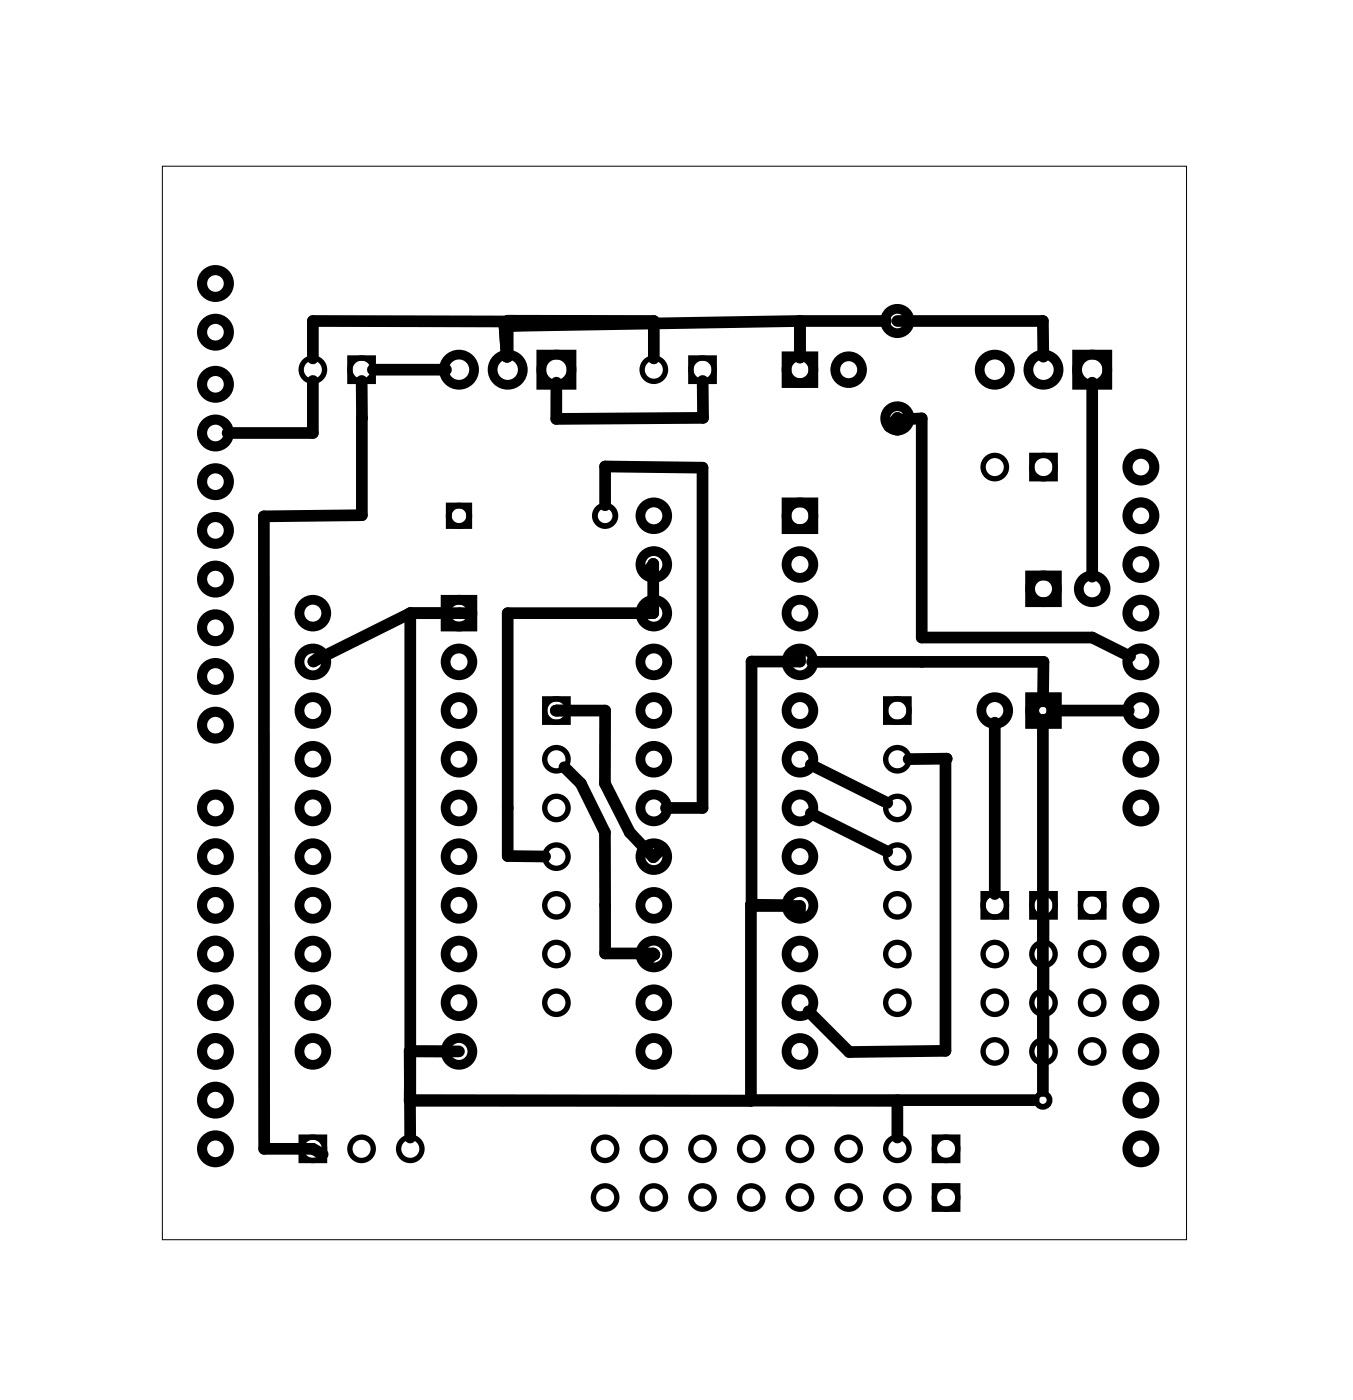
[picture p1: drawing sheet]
<svg xmlns="http://www.w3.org/2000/svg" width="71mm" height="73mm" viewBox="0 0 71 73" stroke-linecap="round" stroke-linejoin="round" font-family="sans-serif">
<path d="M8.5 8.7h53.4v56h-53.4z" fill="none" stroke="#000" stroke-width=".05"/>
<g fill="none" stroke="#000" stroke-width=".53">
<circle cx="11.2" cy="17.3" r=".7"/>
<circle cx="11.2" cy="14.8" r=".7"/>
<circle cx="11.2" cy="25.1" r=".7"/>
<circle cx="11.2" cy="37.8" r=".7"/>
<circle cx="11.2" cy="27.7" r=".7"/>
<circle cx="11.2" cy="30.2" r=".7"/>
<circle cx="11.2" cy="22.6" r=".7"/>
<circle cx="11.2" cy="32.7" r=".7"/>
<circle cx="11.2" cy="20" r=".7"/>
<circle cx="11.2" cy="35.3" r=".7"/>
<circle cx="59.5" cy="24.4" r=".7"/>
<circle cx="59.5" cy="37.1" r=".7"/>
<circle cx="59.5" cy="39.6" r=".7"/>
<circle cx="59.5" cy="26.9" r=".7"/>
<circle cx="59.5" cy="29.4" r=".7"/>
<circle cx="59.5" cy="34.5" r=".7"/>
<circle cx="59.5" cy="32" r=".7"/>
<circle cx="11.2" cy="47.2" r=".7"/>
<circle cx="11.2" cy="49.8" r=".7"/>
<circle cx="11.2" cy="54.8" r=".7"/>
<circle cx="11.2" cy="44.7" r=".7"/>
<circle cx="11.2" cy="52.3" r=".7"/>
<circle cx="11.2" cy="42.1" r=".7"/>
<circle cx="11.2" cy="59.9" r=".7"/>
<circle cx="11.2" cy="57.4" r=".7"/>
<circle cx="59.5" cy="49.8" r=".7"/>
<circle cx="59.5" cy="52.3" r=".7"/>
<circle cx="59.5" cy="54.8" r=".7"/>
<circle cx="59.5" cy="42.1" r=".7"/>
<circle cx="59.5" cy="47.2" r=".7"/>
<circle cx="59.5" cy="59.9" r=".7"/>
<circle cx="59.5" cy="57.4" r=".7"/>
</g>
<g fill="none" stroke="#000" stroke-width=".51">
<path d="M28.2 18.5h1.6v1.6h-1.6zM41 18.6h1.4v1.4h-1.4zM56.2 18.5h1.5v1.6h-1.5zM23.2 31.3h1.4v1.4h-1.4zM41 26.2h1.4v1.4h-1.4zM53.7 30h1.4v1.4h-1.4zM53.7 36.4h1.4v1.4h-1.4z"/>
<circle cx="23.9" cy="19.3" r=".79"/>
<circle cx="26.5" cy="19.3" r=".79"/>
<circle cx="29" cy="19.3" r=".79"/>
<circle cx="41.7" cy="19.3" r=".7"/>
<circle cx="44.3" cy="19.3" r=".7"/>
<circle cx="46.8" cy="16.7" r=".64"/>
<circle cx="51.9" cy="19.3" r=".79"/>
<circle cx="54.4" cy="19.3" r=".79"/>
<circle cx="57" cy="19.3" r=".79"/>
<circle cx="16.3" cy="32" r=".7"/>
<circle cx="16.3" cy="39.6" r=".7"/>
<circle cx="16.3" cy="34.5" r=".7"/>
<circle cx="16.3" cy="37.1" r=".7"/>
<circle cx="23.9" cy="32" r=".7"/>
<circle cx="23.9" cy="34.5" r=".7"/>
<circle cx="23.9" cy="37.1" r=".7"/>
<circle cx="23.9" cy="39.6" r=".7"/>
<circle cx="34.1" cy="26.9" r=".7"/>
<circle cx="34.1" cy="37.1" r=".7"/>
<circle cx="34.1" cy="39.6" r=".7"/>
<circle cx="34.1" cy="29.4" r=".7"/>
<circle cx="34.1" cy="34.5" r=".7"/>
<circle cx="34.1" cy="32" r=".7"/>
<circle cx="41.7" cy="26.9" r=".7"/>
<circle cx="41.7" cy="37.1" r=".7"/>
<circle cx="41.7" cy="39.6" r=".7"/>
<circle cx="41.7" cy="34.5" r=".7"/>
<circle cx="41.7" cy="29.4" r=".7"/>
<circle cx="41.7" cy="32" r=".7"/>
<circle cx="46.8" cy="21.8" r=".64"/>
<circle cx="51.9" cy="37.1" r=".7"/>
<circle cx="54.4" cy="30.7" r=".7"/>
<circle cx="54.4" cy="37.1" r=".7"/>
<circle cx="57" cy="30.7" r=".7"/>
<circle cx="16.3" cy="54.8" r=".7"/>
<circle cx="16.3" cy="52.3" r=".7"/>
<circle cx="16.3" cy="47.2" r=".7"/>
<circle cx="16.3" cy="42.1" r=".7"/>
<circle cx="16.3" cy="44.7" r=".7"/>
<circle cx="16.3" cy="49.8" r=".7"/>
<circle cx="23.9" cy="54.8" r=".7"/>
<circle cx="23.9" cy="52.3" r=".7"/>
<circle cx="23.9" cy="47.2" r=".7"/>
<circle cx="23.9" cy="42.1" r=".7"/>
<circle cx="23.9" cy="44.7" r=".7"/>
<circle cx="23.9" cy="49.8" r=".7"/>
<circle cx="34.1" cy="49.8" r=".7"/>
<circle cx="34.1" cy="52.3" r=".7"/>
<circle cx="34.1" cy="54.8" r=".7"/>
<circle cx="34.1" cy="47.2" r=".7"/>
<circle cx="34.1" cy="42.1" r=".7"/>
<circle cx="34.1" cy="44.7" r=".7"/>
<circle cx="41.7" cy="52.3" r=".7"/>
<circle cx="41.7" cy="54.8" r=".7"/>
<circle cx="41.7" cy="49.8" r=".7"/>
<circle cx="41.7" cy="47.2" r=".7"/>
<circle cx="41.7" cy="44.7" r=".7"/>
<circle cx="41.7" cy="42.1" r=".7"/>
</g>
<g fill="none" stroke="#000" stroke-width=".28">
<path d="M18.2 18.7h1.3v1.2h-1.3zM36 18.7h1.2v1.2h-1.2zM28.4 36.5h1.2v1.2h-1.2zM46.2 36.5h1.2v1.2h-1.2zM53.8 23.8h1.2v1.2h-1.2zM15.7 59.3h1.2v1.2h-1.2zM48.7 59.3h1.2v1.2h-1.2zM51.3 46.6h1.2v1.2h-1.2zM53.8 46.6h1.2v1.2h-1.2zM56.3 46.6h1.3v1.2h-1.3zM48.7 61.9h1.2v1.2h-1.2z"/>
<circle cx="16.3" cy="19.3" r=".61"/>
<circle cx="18.9" cy="19.3" r=".61"/>
<circle cx="34.1" cy="19.3" r=".61"/>
<circle cx="36.6" cy="19.3" r=".61"/>
<circle cx="29" cy="37.1" r=".61"/>
<circle cx="29" cy="39.6" r=".61"/>
<circle cx="46.8" cy="37.1" r=".61"/>
<circle cx="46.8" cy="39.6" r=".61"/>
<circle cx="51.9" cy="24.4" r=".61"/>
<circle cx="54.4" cy="24.4" r=".61"/>
<circle cx="16.3" cy="59.9" r=".61"/>
<circle cx="18.9" cy="59.9" r=".61"/>
<circle cx="21.4" cy="59.9" r=".61"/>
<circle cx="29" cy="44.7" r=".61"/>
<circle cx="29" cy="42.1" r=".61"/>
<circle cx="29" cy="52.3" r=".61"/>
<circle cx="29" cy="47.2" r=".61"/>
<circle cx="29" cy="49.8" r=".61"/>
<circle cx="31.6" cy="59.9" r=".61"/>
<circle cx="34.1" cy="59.9" r=".61"/>
<circle cx="36.6" cy="59.9" r=".61"/>
<circle cx="39.2" cy="59.9" r=".61"/>
<circle cx="41.7" cy="59.9" r=".61"/>
<circle cx="44.3" cy="59.9" r=".61"/>
<circle cx="46.8" cy="59.9" r=".61"/>
<circle cx="46.8" cy="42.1" r=".61"/>
<circle cx="46.8" cy="44.7" r=".61"/>
<circle cx="46.8" cy="47.2" r=".61"/>
<circle cx="46.8" cy="52.3" r=".61"/>
<circle cx="46.8" cy="49.8" r=".61"/>
<circle cx="49.3" cy="59.9" r=".61"/>
<circle cx="51.9" cy="54.8" r=".61"/>
<circle cx="51.9" cy="52.3" r=".61"/>
<circle cx="51.9" cy="47.2" r=".61"/>
<circle cx="51.9" cy="49.8" r=".61"/>
<circle cx="54.4" cy="52.3" r=".61"/>
<circle cx="54.4" cy="54.8" r=".61"/>
<circle cx="54.4" cy="47.2" r=".61"/>
<circle cx="54.4" cy="49.8" r=".61"/>
<circle cx="57" cy="52.3" r=".61"/>
<circle cx="57" cy="54.8" r=".61"/>
<circle cx="57" cy="47.2" r=".61"/>
<circle cx="57" cy="49.8" r=".61"/>
<circle cx="31.6" cy="62.5" r=".61"/>
<circle cx="34.1" cy="62.5" r=".61"/>
<circle cx="36.6" cy="62.5" r=".61"/>
<circle cx="39.2" cy="62.5" r=".61"/>
<circle cx="41.7" cy="62.5" r=".61"/>
<circle cx="44.3" cy="62.5" r=".61"/>
<circle cx="46.8" cy="62.5" r=".61"/>
<circle cx="49.3" cy="62.5" r=".61"/>
</g>
<g fill="none" stroke="#000" stroke-width=".3">
<path d="M23.4 26.4h1.1v1h-1.1z"/>
<circle cx="23.9" cy="26.9" r=".53"/>
<circle cx="31.6" cy="26.9" r=".53"/>
<circle cx="54.4" cy="37.1" r=".35"/>
<circle cx="54.4" cy="57.4" r=".35"/>
</g>
<g fill="none" stroke="#000" stroke-width=".61">
<path d="M16.3 19.9v2.7h-4.4M18.9 19.9v1.9M19.4 19.3h3.9M26.3 17l5.3-.2-15.3-.1v2M26.3 17l.1 1.6M26.5 18.6v-1.9h7.6v2M36.6 19.9l.1 1.9-7.7 .1v-1.9M41.7 16.7v2M41.7 16.7h4.5M41.7 16.7l-15.4 .3M46.8 16.7h7.6v1.9M57 20v10.1"/>
<path d="M18.9 21.8v5.1h-5.1v33h2.5l.5 .3M18.9 21.8h.1M21.4 32v25.4h32.5M21.4 32h3.2M21.4 32l-5.1 2.5 .5-.4M29 37.1h2.6l-.1 3.8 1.3 2.5 1.3 1.3 .4-.5M31.6 26.4v-2.1l5 .1v17.7h-1.9M34.1 29.4v2.6h-7.6v12.7h1.9M34.1 29.5l-.5 .4M41.7 33.9v.6h-2.5v12.8h2.5v.6M42.3 39.9l4 2M42.3 34.5h12.1v2.1"/>
<path d="M46.7 21.9l.1-.1v.6M46.7 21.9l1.4-.1v11.5h8.9l1.9 .9M46.7 21.9l-.3 .3M47.4 39.6h2h-.1v15.2l-5 .1-2.1-2.1M51.9 37.7v8.9M54.4 37.5v19.4M54.9 37.1h4M23.3 54.8h-1.9v2.6h17.8M23.9 54.8h-2.5v4.5M29.4 40l.9 .9 1.2 2.5 .1 6.3h2.5v.1M34.1 49.8l-.5 .4M34.1 49.8h.1"/>
<path d="M39.1 57.4h.1M41.1 47.2h-1.9v10.2M42.3 42.4l4 2M46.8 57.4v1.9M54.4 47.8v1.4M54.4 50.4v1.3M54.4 52.9v1.4"/>
</g>
</svg>
